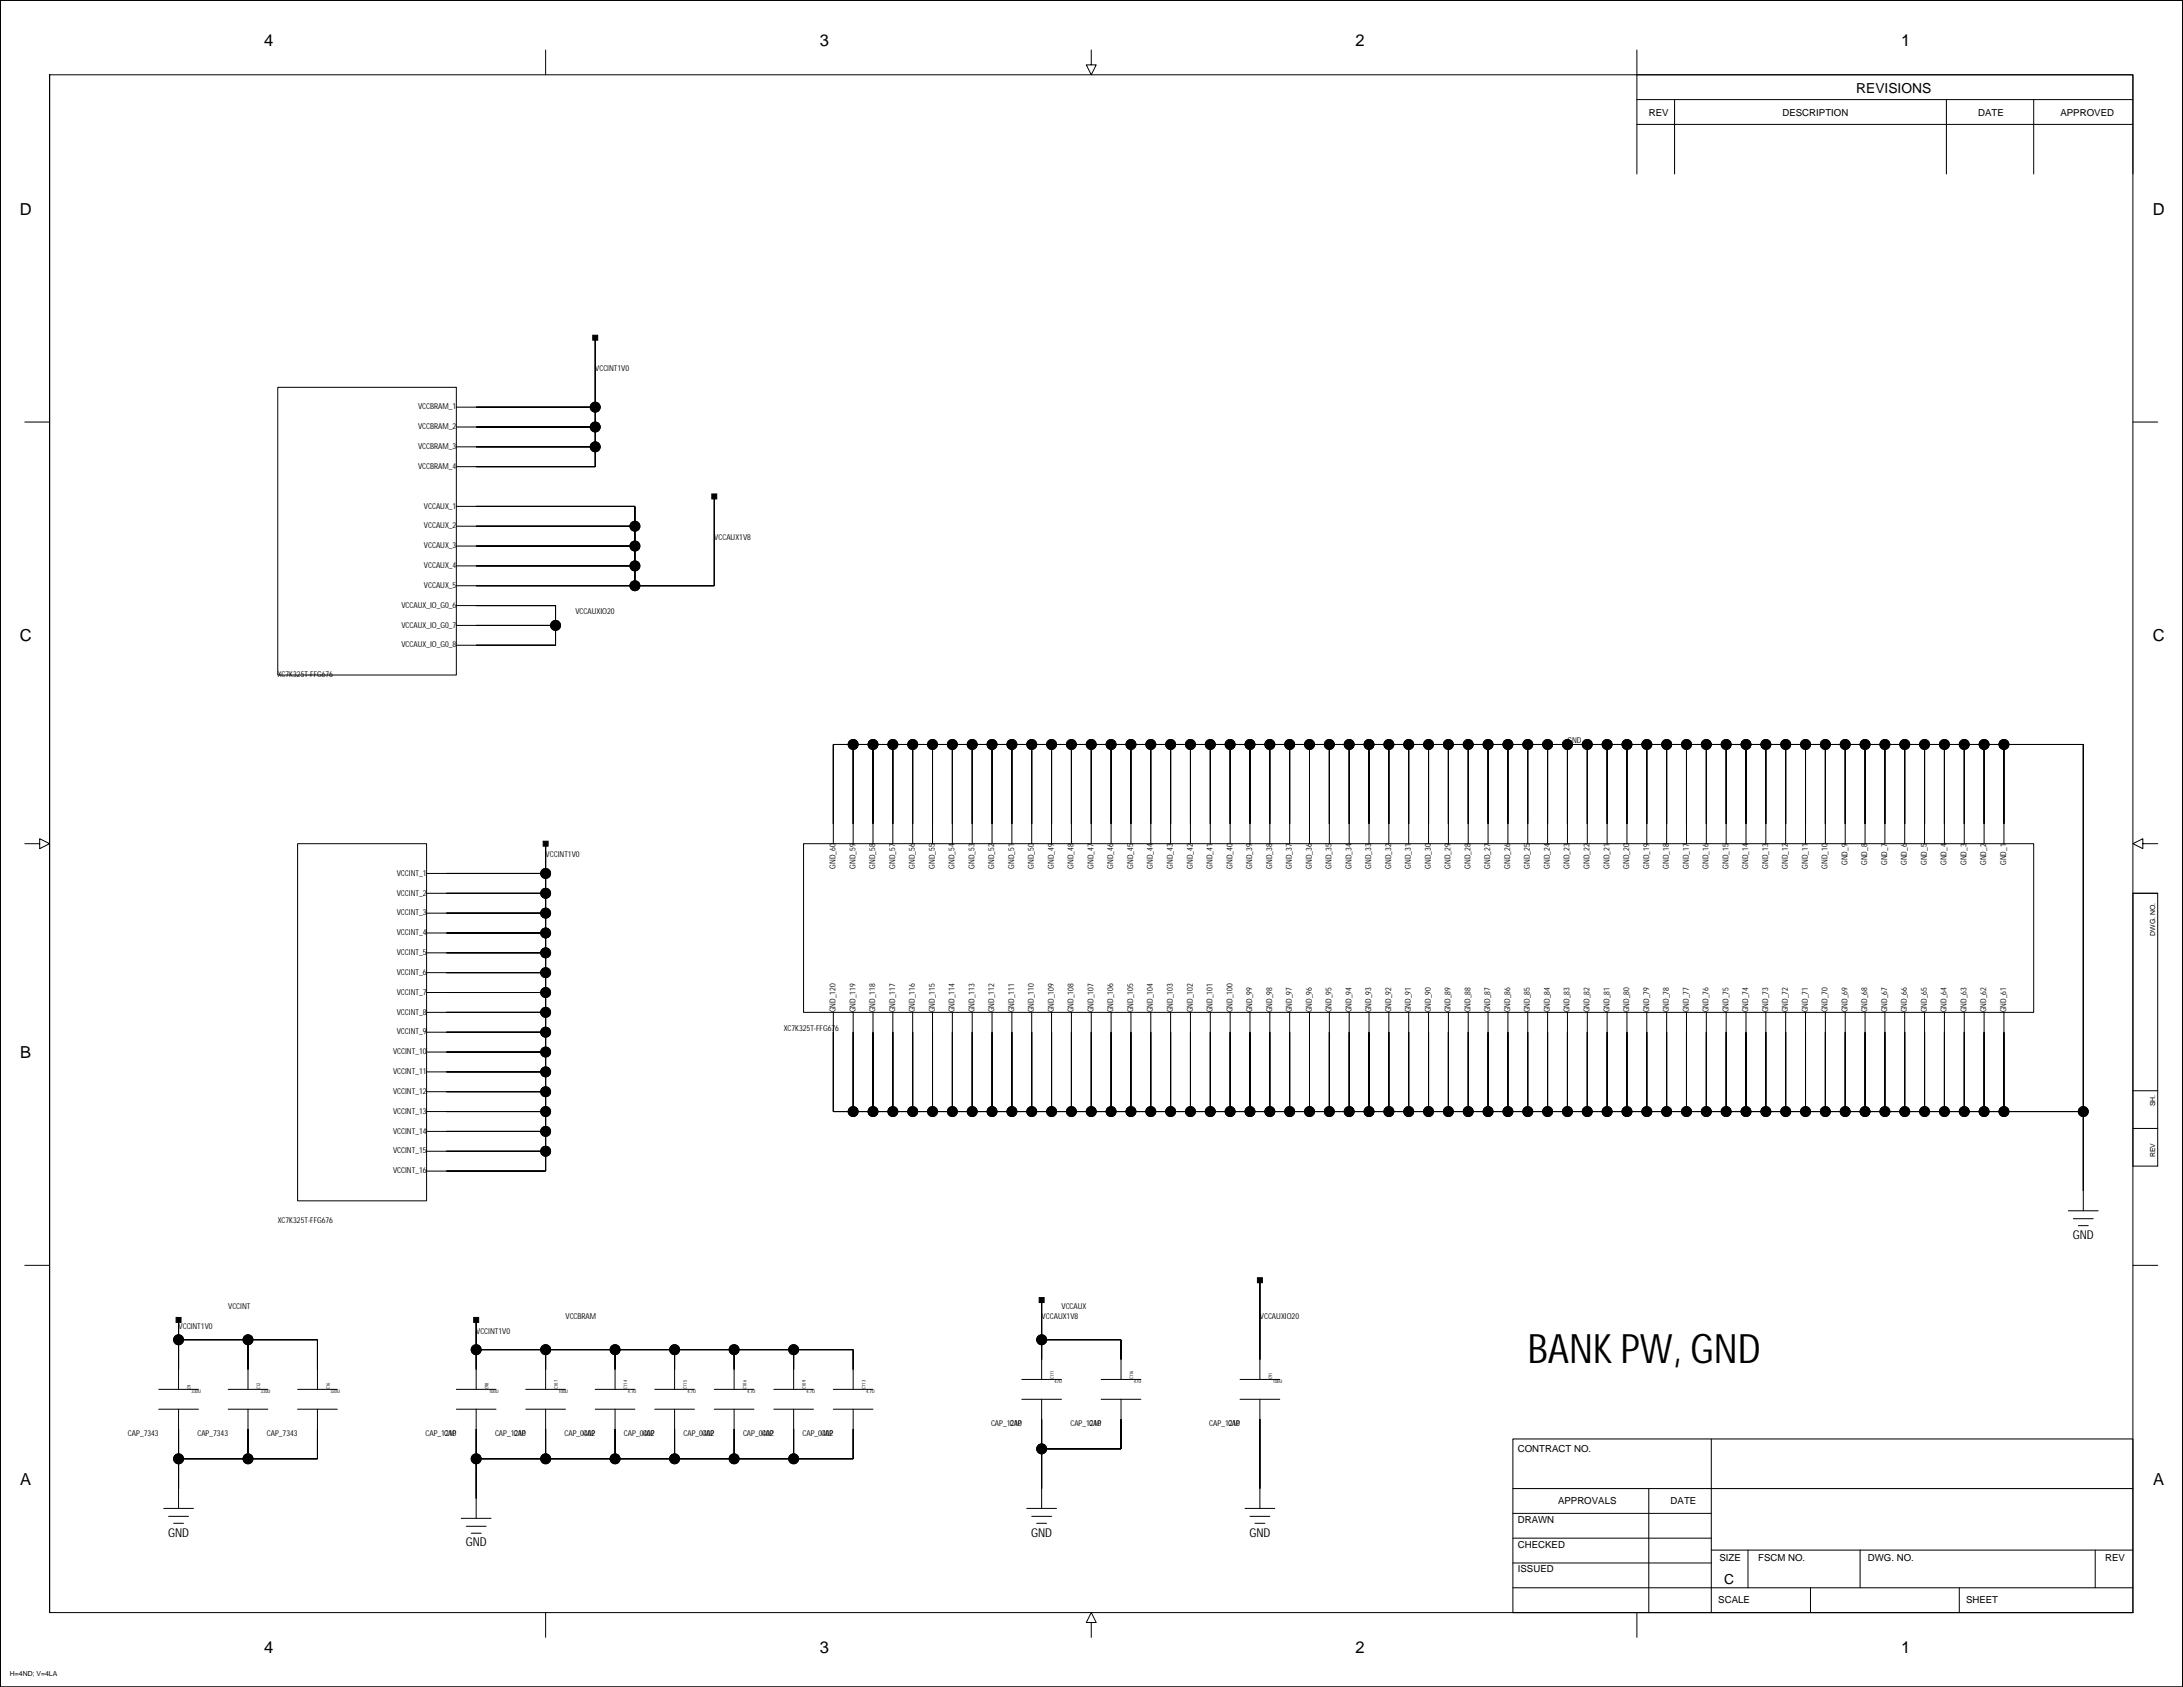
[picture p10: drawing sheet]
<svg xmlns="http://www.w3.org/2000/svg" width="559mm" height="432mm" viewBox="0 0 559 432" stroke-linecap="round" stroke-linejoin="round" font-family="sans-serif">
<defs><g id="words">
<text font-size="10.4" x="391.1" y="348.9">BANK PW, GND</text>
<g font-size="4.2">
<text x="67.6" y="11.8">4</text>
<text x="209.8" y="11.8">3</text>
<text x="347" y="11.8">2</text>
<text x="486.6" y="11.8">1</text>
<text x="5.1" y="54.9">D</text>
<text x="551" y="54.9">D</text>
<text x="5.1" y="164.1">C</text>
<text x="551" y="164.1">C</text>
<text x="5.2" y="270.8">B</text>
<text x="5.2" y="380">A</text>
<text x="551.2" y="380">A</text>
<text x="67.6" y="423.2">4</text>
<text x="209.8" y="423.2">3</text>
<text x="347" y="423.2">2</text>
<text x="486.6" y="423.2">1</text>
</g>
<g font-size="3.5">
<text x="475.2" y="23.7">REVISIONS</text>
<text x="441.4" y="405.5">C</text>
</g>
<g font-size="3.1">
<text x="530.6" y="317.1">GND</text>
<text x="43" y="393.3">GND</text>
<text x="119.2" y="395.8">GND</text>
<text x="263.9" y="393.3">GND</text>
<text x="319.8" y="393.3">GND</text>
</g>
<g font-size="2.5">
<text x="422.1" y="29.7">REV</text>
<text x="456.3" y="29.7">DESCRIPTION</text>
<text x="506.4" y="29.7">DATE</text>
<text x="527.4" y="29.7">APPROVED</text>
<text x="388.5" y="371.7">CONTRACT NO.</text>
<text x="388.5" y="389.8">DRAWN</text>
<text x="398.8" y="384.9">APPROVALS</text>
<text x="427.6" y="384.9">DATE</text>
<text x="388.5" y="396.1">CHECKED</text>
<text x="440.1" y="399.7">SIZE</text>
<text x="450" y="399.7">FSCM NO.</text>
<text x="478.1" y="399.7">DWG. NO.</text>
<text x="538.9" y="399.7">REV</text>
<text x="388.5" y="402.5">ISSUED</text>
<text x="439.8" y="410.3">SCALE</text>
<text x="503.3" y="410.3">SHEET</text>
</g>
<g font-size="2.1">
<text x="152.4" y="95">VCCINT1V0</text>
<text x="107" y="104.8">VCCBRAM_1</text>
<text x="107" y="109.9">VCCBRAM_2</text>
<text x="107" y="114.9">VCCBRAM_3</text>
<text x="107" y="120">VCCBRAM_4</text>
<text x="108.5" y="130.2">VCCAUX_1</text>
<text x="108.5" y="135.3">VCCAUX_2</text>
<text x="108.5" y="140.3">VCCAUX_3</text>
<text x="182.8" y="138.2">VCCAUX1V8</text>
<text x="108.5" y="145.4">VCCAUX_4</text>
<text x="102.7" y="155.6">VCCAUX_IO_G0_6</text>
<text x="108.5" y="150.5">VCCAUX_5</text>
<text x="102.7" y="160.6">VCCAUX_IO_G0_7</text>
<text x="147.3" y="157.2">VCCAUXIO20</text>
<text x="102.7" y="165.7">VCCAUX_IO_G0_8</text>
<text x="71.1" y="173.3">XC7K325T-FFG676</text>
<text x="401.2" y="190.2">GND</text>
<text x="139.7" y="219.4">VCCINT1V0</text>
<text x="472.9" y="221.4" transform="rotate(-90 472.9 221.4)">GND_9</text>
<text x="478" y="221.4" transform="rotate(-90 478 221.4)">GND_8</text>
<text x="483.1" y="221.4" transform="rotate(-90 483.1 221.4)">GND_7</text>
<text x="488.1" y="221.4" transform="rotate(-90 488.1 221.4)">GND_6</text>
<text x="493.2" y="221.4" transform="rotate(-90 493.2 221.4)">GND_5</text>
<text x="498.3" y="221.4" transform="rotate(-90 498.3 221.4)">GND_4</text>
<text x="503.4" y="221.4" transform="rotate(-90 503.4 221.4)">GND_3</text>
<text x="508.5" y="221.4" transform="rotate(-90 508.5 221.4)">GND_2</text>
<text x="513.5" y="221.4" transform="rotate(-90 513.5 221.4)">GND_1</text>
<text x="101.6" y="224.1">VCCINT_1</text>
<text x="213.9" y="222.4" transform="rotate(-90 213.9 222.4)">GND_60</text>
<text x="219" y="222.4" transform="rotate(-90 219 222.4)">GND_59</text>
<text x="224" y="222.4" transform="rotate(-90 224 222.4)">GND_58</text>
<text x="229.1" y="222.4" transform="rotate(-90 229.1 222.4)">GND_57</text>
<text x="234.2" y="222.4" transform="rotate(-90 234.2 222.4)">GND_56</text>
<text x="239.3" y="222.4" transform="rotate(-90 239.3 222.4)">GND_55</text>
<text x="244.4" y="222.4" transform="rotate(-90 244.4 222.4)">GND_54</text>
<text x="249.4" y="222.4" transform="rotate(-90 249.4 222.4)">GND_53</text>
<text x="254.5" y="222.4" transform="rotate(-90 254.5 222.4)">GND_52</text>
<text x="259.6" y="222.4" transform="rotate(-90 259.6 222.4)">GND_51</text>
<text x="264.7" y="222.4" transform="rotate(-90 264.7 222.4)">GND_50</text>
<text x="269.7" y="222.4" transform="rotate(-90 269.7 222.4)">GND_49</text>
<text x="274.8" y="222.4" transform="rotate(-90 274.8 222.4)">GND_48</text>
<text x="279.9" y="222.4" transform="rotate(-90 279.9 222.4)">GND_47</text>
<text x="285" y="222.4" transform="rotate(-90 285 222.4)">GND_46</text>
<text x="290.1" y="222.4" transform="rotate(-90 290.1 222.4)">GND_45</text>
<text x="295.1" y="222.4" transform="rotate(-90 295.1 222.4)">GND_44</text>
<text x="300.2" y="222.4" transform="rotate(-90 300.2 222.4)">GND_43</text>
<text x="305.3" y="222.4" transform="rotate(-90 305.3 222.4)">GND_42</text>
<text x="310.4" y="222.4" transform="rotate(-90 310.4 222.4)">GND_41</text>
<text x="315.5" y="222.4" transform="rotate(-90 315.5 222.4)">GND_40</text>
<text x="320.5" y="222.4" transform="rotate(-90 320.5 222.4)">GND_39</text>
<text x="325.6" y="222.4" transform="rotate(-90 325.6 222.4)">GND_38</text>
<text x="330.7" y="222.4" transform="rotate(-90 330.7 222.4)">GND_37</text>
<text x="335.8" y="222.4" transform="rotate(-90 335.8 222.4)">GND_36</text>
<text x="340.9" y="222.4" transform="rotate(-90 340.9 222.4)">GND_35</text>
<text x="345.9" y="222.4" transform="rotate(-90 345.9 222.4)">GND_34</text>
<text x="351" y="222.4" transform="rotate(-90 351 222.4)">GND_33</text>
<text x="356.1" y="222.4" transform="rotate(-90 356.1 222.4)">GND_32</text>
<text x="361.2" y="222.4" transform="rotate(-90 361.2 222.4)">GND_31</text>
<text x="366.2" y="222.4" transform="rotate(-90 366.2 222.4)">GND_30</text>
<text x="371.3" y="222.4" transform="rotate(-90 371.3 222.4)">GND_29</text>
<text x="376.4" y="222.4" transform="rotate(-90 376.4 222.4)">GND_28</text>
<text x="381.5" y="222.4" transform="rotate(-90 381.5 222.4)">GND_27</text>
<text x="386.6" y="222.4" transform="rotate(-90 386.6 222.4)">GND_26</text>
<text x="391.6" y="222.4" transform="rotate(-90 391.6 222.4)">GND_25</text>
<text x="396.7" y="222.4" transform="rotate(-90 396.7 222.4)">GND_24</text>
<text x="401.8" y="222.4" transform="rotate(-90 401.8 222.4)">GND_23</text>
<text x="406.9" y="222.4" transform="rotate(-90 406.9 222.4)">GND_22</text>
<text x="412" y="222.4" transform="rotate(-90 412 222.4)">GND_21</text>
<text x="417" y="222.4" transform="rotate(-90 417 222.4)">GND_20</text>
<text x="422.1" y="222.4" transform="rotate(-90 422.1 222.4)">GND_19</text>
<text x="427.2" y="222.4" transform="rotate(-90 427.2 222.4)">GND_18</text>
<text x="432.3" y="222.4" transform="rotate(-90 432.3 222.4)">GND_17</text>
<text x="437.3" y="222.4" transform="rotate(-90 437.3 222.4)">GND_16</text>
<text x="442.4" y="222.4" transform="rotate(-90 442.4 222.4)">GND_15</text>
<text x="447.5" y="222.4" transform="rotate(-90 447.5 222.4)">GND_14</text>
<text x="452.6" y="222.4" transform="rotate(-90 452.6 222.4)">GND_13</text>
<text x="457.7" y="222.4" transform="rotate(-90 457.7 222.4)">GND_12</text>
<text x="462.7" y="222.4" transform="rotate(-90 462.7 222.4)">GND_11</text>
<text x="467.8" y="222.4" transform="rotate(-90 467.8 222.4)">GND_10</text>
<text x="101.6" y="229.2">VCCINT_2</text>
<text x="101.6" y="234.3">VCCINT_3</text>
<text x="101.6" y="239.4">VCCINT_4</text>
<text x="101.6" y="244.5">VCCINT_5</text>
<text x="101.6" y="249.5">VCCINT_6</text>
<text x="101.6" y="254.6">VCCINT_7</text>
<text x="101.6" y="259.7">VCCINT_8</text>
<text x="200.6" y="263.9">XC7K325T-FFG676</text>
<text x="213.9" y="259.1" transform="rotate(-90 213.9 259.1)">GND_120</text>
<text x="219" y="259.1" transform="rotate(-90 219 259.1)">GND_119</text>
<text x="224" y="259.1" transform="rotate(-90 224 259.1)">GND_118</text>
<text x="229.1" y="259.1" transform="rotate(-90 229.1 259.1)">GND_117</text>
<text x="234.2" y="259.1" transform="rotate(-90 234.2 259.1)">GND_116</text>
<text x="239.3" y="259.1" transform="rotate(-90 239.3 259.1)">GND_115</text>
<text x="244.4" y="259.1" transform="rotate(-90 244.4 259.1)">GND_114</text>
<text x="249.4" y="259.1" transform="rotate(-90 249.4 259.1)">GND_113</text>
<text x="254.5" y="259.1" transform="rotate(-90 254.5 259.1)">GND_112</text>
<text x="259.6" y="259.1" transform="rotate(-90 259.6 259.1)">GND_111</text>
<text x="264.7" y="259.1" transform="rotate(-90 264.7 259.1)">GND_110</text>
<text x="269.7" y="259.1" transform="rotate(-90 269.7 259.1)">GND_109</text>
<text x="274.8" y="259.1" transform="rotate(-90 274.8 259.1)">GND_108</text>
<text x="279.9" y="259.1" transform="rotate(-90 279.9 259.1)">GND_107</text>
<text x="285" y="259.1" transform="rotate(-90 285 259.1)">GND_106</text>
<text x="290.1" y="259.1" transform="rotate(-90 290.1 259.1)">GND_105</text>
<text x="295.1" y="259.1" transform="rotate(-90 295.1 259.1)">GND_104</text>
<text x="300.2" y="259.1" transform="rotate(-90 300.2 259.1)">GND_103</text>
<text x="305.3" y="259.1" transform="rotate(-90 305.3 259.1)">GND_102</text>
<text x="310.4" y="259.1" transform="rotate(-90 310.4 259.1)">GND_101</text>
<text x="315.5" y="259.1" transform="rotate(-90 315.5 259.1)">GND_100</text>
<text x="320.5" y="259.1" transform="rotate(-90 320.5 259.1)">GND_99</text>
<text x="325.6" y="259.1" transform="rotate(-90 325.6 259.1)">GND_98</text>
<text x="330.7" y="259.1" transform="rotate(-90 330.7 259.1)">GND_97</text>
<text x="335.8" y="259.1" transform="rotate(-90 335.8 259.1)">GND_96</text>
<text x="340.9" y="259.1" transform="rotate(-90 340.9 259.1)">GND_95</text>
<text x="345.9" y="259.1" transform="rotate(-90 345.9 259.1)">GND_94</text>
<text x="351" y="259.1" transform="rotate(-90 351 259.1)">GND_93</text>
<text x="356.1" y="259.1" transform="rotate(-90 356.1 259.1)">GND_92</text>
<text x="361.2" y="259.1" transform="rotate(-90 361.2 259.1)">GND_91</text>
<text x="366.2" y="259.1" transform="rotate(-90 366.2 259.1)">GND_90</text>
<text x="371.3" y="259.1" transform="rotate(-90 371.3 259.1)">GND_89</text>
<text x="376.4" y="259.1" transform="rotate(-90 376.4 259.1)">GND_88</text>
<text x="381.5" y="259.1" transform="rotate(-90 381.5 259.1)">GND_87</text>
<text x="386.6" y="259.1" transform="rotate(-90 386.6 259.1)">GND_86</text>
<text x="391.6" y="259.1" transform="rotate(-90 391.6 259.1)">GND_85</text>
<text x="396.7" y="259.1" transform="rotate(-90 396.7 259.1)">GND_84</text>
<text x="401.8" y="259.1" transform="rotate(-90 401.8 259.1)">GND_83</text>
<text x="406.9" y="259.1" transform="rotate(-90 406.9 259.1)">GND_82</text>
<text x="412" y="259.1" transform="rotate(-90 412 259.1)">GND_81</text>
<text x="417" y="259.1" transform="rotate(-90 417 259.1)">GND_80</text>
<text x="422.1" y="259.1" transform="rotate(-90 422.1 259.1)">GND_79</text>
<text x="427.2" y="259.1" transform="rotate(-90 427.2 259.1)">GND_78</text>
<text x="432.3" y="259.1" transform="rotate(-90 432.3 259.1)">GND_77</text>
<text x="437.3" y="259.1" transform="rotate(-90 437.3 259.1)">GND_76</text>
<text x="442.4" y="259.1" transform="rotate(-90 442.4 259.1)">GND_75</text>
<text x="447.5" y="259.1" transform="rotate(-90 447.5 259.1)">GND_74</text>
<text x="452.6" y="259.1" transform="rotate(-90 452.6 259.1)">GND_73</text>
<text x="457.7" y="259.1" transform="rotate(-90 457.7 259.1)">GND_72</text>
<text x="462.7" y="259.1" transform="rotate(-90 462.7 259.1)">GND_71</text>
<text x="467.8" y="259.1" transform="rotate(-90 467.8 259.1)">GND_70</text>
<text x="472.9" y="259.1" transform="rotate(-90 472.9 259.1)">GND_69</text>
<text x="478" y="259.1" transform="rotate(-90 478 259.1)">GND_68</text>
<text x="483.1" y="259.1" transform="rotate(-90 483.1 259.1)">GND_67</text>
<text x="488.1" y="259.1" transform="rotate(-90 488.1 259.1)">GND_66</text>
<text x="493.2" y="259.1" transform="rotate(-90 493.2 259.1)">GND_65</text>
<text x="498.3" y="259.1" transform="rotate(-90 498.3 259.1)">GND_64</text>
<text x="503.4" y="259.1" transform="rotate(-90 503.4 259.1)">GND_63</text>
<text x="508.5" y="259.1" transform="rotate(-90 508.5 259.1)">GND_62</text>
<text x="513.5" y="259.1" transform="rotate(-90 513.5 259.1)">GND_61</text>
<text x="100.6" y="269.8">VCCINT_10</text>
<text x="101.6" y="264.8">VCCINT_9</text>
<text x="100.6" y="274.9">VCCINT_11</text>
<text x="100.6" y="280">VCCINT_12</text>
<text x="100.6" y="285.1">VCCINT_13</text>
<text x="100.6" y="290.2">VCCINT_14</text>
<text x="100.6" y="295.2">VCCINT_15</text>
<text x="100.6" y="300.3">VCCINT_16</text>
<text x="71.1" y="313">XC7K325T-FFG676</text>
<text x="58.4" y="335">VCCINT</text>
<text x="271.7" y="335">VCCAUX</text>
<text x="45.7" y="340.1">VCCINT1V0</text>
<text x="121.9" y="341.3">VCCINT1V0</text>
<text x="144.7" y="337.5">VCCBRAM</text>
<text x="266.6" y="337.5">VCCAUX1V8</text>
<text x="322.5" y="337.5">VCCAUXIO20</text>
<text x="253.7" y="364.9">CAP_1210</text>
<text x="258.5" y="364.9">CAP</text>
<text x="274" y="364.9">CAP_1210</text>
<text x="278.8" y="364.9">CAP</text>
<text x="309.6" y="364.9">CAP_1210</text>
<text x="314.3" y="364.9">CAP</text>
<text x="32.8" y="367.5">CAP_7343</text>
<text x="50.5" y="367.5">CAP_7343</text>
<text x="68.3" y="367.5">CAP_7343</text>
<text x="108.9" y="367.5">CAP_1210</text>
<text x="113.7" y="367.5">CAP</text>
<text x="126.7" y="367.5">CAP_1210</text>
<text x="131.5" y="367.5">CAP</text>
<text x="144.5" y="367.5">CAP_0402</text>
<text x="149.3" y="367.5">CAP</text>
<text x="159.7" y="367.5">CAP_0402</text>
<text x="164.5" y="367.5">CAP</text>
<text x="175" y="367.5">CAP_0402</text>
<text x="179.8" y="367.5">CAP</text>
<text x="190.2" y="367.5">CAP_0402</text>
<text x="195" y="367.5">CAP</text>
<text x="205.4" y="367.5">CAP_0402</text>
<text x="210.2" y="367.5">CAP</text>
</g>
<g font-size="1.8">
<text x="551.7" y="239.5" transform="rotate(-90 551.7 239.5)">DWG. NO.</text>
<text x="551.7" y="283.2" transform="rotate(-90 551.7 283.2)">SH.</text>
<text x="551.7" y="296.2" transform="rotate(-90 551.7 296.2)">REV</text>
<text x="2.5" y="428.9">H=4ND; V=4LA</text>
</g>
<g font-size="1.2">
<text x="269.8" y="353.1" transform="rotate(-90 269.8 353.1)">C111</text>
<text x="290.1" y="353.1" transform="rotate(-90 290.1 353.1)">C116</text>
<text x="325.6" y="353.1" transform="rotate(-90 325.6 353.1)">C91</text>
<text x="48.8" y="355.6" transform="rotate(-90 48.8 355.6)">C9</text>
<text x="49" y="356.6">330U</text>
<text x="66.6" y="355.6" transform="rotate(-90 66.6 355.6)">C12</text>
<text x="66.8" y="356.6">330U</text>
<text x="84.4" y="355.6" transform="rotate(-90 84.4 355.6)">C16</text>
<text x="84.6" y="356.6">330U</text>
<text x="125" y="355.6" transform="rotate(-90 125 355.6)">C98</text>
<text x="125.2" y="356.6">100U</text>
<text x="142.8" y="355.6" transform="rotate(-90 142.8 355.6)">C107</text>
<text x="143" y="356.6">100U</text>
<text x="160.6" y="355.6" transform="rotate(-90 160.6 355.6)">C114</text>
<text x="160.7" y="356.6">4.7U</text>
<text x="175.8" y="355.6" transform="rotate(-90 175.8 355.6)">C115</text>
<text x="176" y="356.6">4.7U</text>
<text x="191" y="355.6" transform="rotate(-90 191 355.6)">C106</text>
<text x="191.2" y="356.6">4.7U</text>
<text x="206.3" y="355.6" transform="rotate(-90 206.3 355.6)">C109</text>
<text x="206.5" y="356.6">4.7U</text>
<text x="221.5" y="355.6" transform="rotate(-90 221.5 355.6)">C113</text>
<text x="221.7" y="356.6">4.7U</text>
<text x="269.9" y="354.1">47U</text>
<text x="290.3" y="354.1">47U</text>
<text x="325.8" y="354.1">100U</text>
</g>
</g></defs>
<g fill="none" stroke="#000" stroke-width=".26">
<path d="M0 .1h558.7v431.7h-558.7zM0 .1v431.7v-431.7h558.7v431.7h-558.7M12.7 19.1v393.7v-393.7h533.3v393.7h-533.3M139.7 12.8v6.3M279.3 12.8v3.8h-1.2l1.2 2.5 1.3-2.5h-1.3M419 19.1h127v25.4M419 12.8v31.7M419 31.8h127M419 25.5h127M428.7 25.5v19M498.2 25.5v19M520.6 25.5v19"/>
<path d="M71.1 99.1h45.7v73.7h-45.7zM152.4 86.4v33.1h-35.6M6.3 108h6.4M116.8 114.4h35.6M116.8 109.3h35.6M116.8 104.2h35.6M546 108h6.3M116.8 134.7h45.7M116.8 139.8h45.7M116.8 129.6h45.7v20.3M182.8 127.1v22.8h-66M116.8 144.8h45.7"/>
<path d="M116.8 155h25.4v10.2h-25.4M116.8 160.1h25.4M218.4 190.6v25.3M223.5 190.6v25.3M228.5 190.6v25.3M233.6 190.6v25.3M238.7 190.6v25.3M243.8 190.6v25.3M248.9 190.6v25.3M253.9 190.6v25.3M259 190.6v25.3M264.1 190.6v25.3"/>
<path d="M269.2 190.6v25.3M274.3 190.6v25.3M279.3 190.6v25.3M284.4 190.6v25.3M289.5 190.6v25.3M294.6 190.6v25.3M299.7 190.6v25.3M304.7 190.6v25.3M309.8 190.6v25.3M314.9 190.6v25.3M320 190.6v25.3M325 190.6v25.3"/>
<path d="M330.1 190.6v25.3M335.2 190.6v25.3M340.3 190.6v25.3M345.4 190.6v25.3M350.4 190.6v25.3M355.5 190.6v25.3M360.6 190.6v25.3M365.7 190.6v25.3M370.8 190.6v25.3M375.8 190.6v25.3M380.9 190.6v25.3M386 190.6v25.3"/>
<path d="M391.1 190.6v25.3M396.1 190.6v25.3M401.2 190.6h.1M401.2 190.6v25.3M406.3 190.6v25.3M411.4 190.6v25.3M416.5 190.6v25.3M421.5 190.6v25.3M426.6 190.6v25.3M431.7 190.6v25.3M436.8 190.6v25.3M441.9 190.6v25.3"/>
<path d="M446.9 190.6v25.3M452 190.6v25.3M457.1 190.6v25.3M462.2 190.6v25.3M467.3 190.6v25.3M472.3 190.6v25.3M477.4 190.6v25.3M482.5 190.6v25.3M487.6 190.6v25.3M492.6 190.6v25.3M497.7 190.6v25.3M502.8 190.6v25.3"/>
<path d="M507.9 190.6v25.3M513 190.6v25.3M6.3 215.9h3.9v1.3l2.5-1.3-2.5-1.2v1.2M76.2 215.9h33v91.5h-33zM139.7 215.9v83.8h-30.5M205.7 215.9h314.9v43.2h-314.9zM213.3 215.9v-25.3h320v119.3M548.5 215.9v1.3l-2.5-1.3 2.5-1.2v1.2h3.8M109.2 228.6h30.5M109.2 223.6h30.5M109.2 233.7h30.5M109.2 238.8h30.5"/>
<path d="M546 228.6h6.3v69.9h-6.3zM546 228.6h6.3M109.2 243.9h30.5M109.2 249h30.5M109.2 254h30.5M109.2 259.1h30.5M213.3 259.1v25.4h320M218.4 259.1v25.4M223.5 259.1v25.4M228.5 259.1v25.4M233.6 259.1v25.4M238.7 259.1v25.4"/>
<path d="M243.8 259.1v25.4M248.9 259.1v25.4M253.9 259.1v25.4M259 259.1v25.4M264.1 259.1v25.4M269.2 259.1v25.4M274.3 259.1v25.4M279.3 259.1v25.4M284.4 259.1v25.4M289.5 259.1v25.4M294.6 259.1v25.4M299.7 259.1v25.4"/>
<path d="M304.7 259.1v25.4M309.8 259.1v25.4M314.9 259.1v25.4M320 259.1v25.4M325 259.1v25.4M330.1 259.1v25.4M335.2 259.1v25.4M340.3 259.1v25.4M345.4 259.1v25.4M350.4 259.1v25.4M355.5 259.1v25.4M360.6 259.1v25.4"/>
<path d="M365.7 259.1v25.4M370.8 259.1v25.4M375.8 259.1v25.4M380.9 259.1v25.4M386 259.1v25.4M391.1 259.1v25.4M396.1 259.1v25.4M401.2 259.1v25.4M406.3 259.1v25.4M411.4 259.1v25.4M416.5 259.1v25.4M421.5 259.1v25.4"/>
<path d="M426.6 259.1v25.4M431.7 259.1v25.4M436.8 259.1v25.4M441.9 259.1v25.4M446.9 259.1v25.4M452 259.1v25.4M457.1 259.1v25.4M462.2 259.1v25.4M467.3 259.1v25.4M472.3 259.1v25.4M477.4 259.1v25.4M482.5 259.1v25.4"/>
<path d="M487.6 259.1v25.4M492.6 259.1v25.4M497.7 259.1v25.4M502.8 259.1v25.4M507.9 259.1v25.4M513 259.1v25.4M109.2 264.2h30.5M109.2 269.3h30.5M109.2 274.4h30.5M109.2 279.4h30.5M546 279.2h6.3M109.2 284.5h30.5"/>
<path d="M109.2 289.6h30.5M109.2 294.7h30.5M546 288.8h6.3M529.5 309.9h7.6M530.7 311.9h5.1M532 313.7h2.5M6.3 323.9h6.4M45.7 337.8v17.8M121.9 337.8v17.8M266.6 332.8v20.3M322.5 327.7v25.4M546 323.9h6.3"/>
<path d="M40.6 355.6h10.2M45.7 342.9h35.6v12.7M58.4 355.6h10.2M63.5 342.9v12.7M76.2 355.6h10.1M116.8 355.6h10.2M121.9 345.5h96.5v10.1M134.6 355.6h10.1M139.7 345.5v10.1M152.4 355.6h10.1M157.4 345.5v10.1M167.6 355.6h10.2"/>
<path d="M172.7 345.5v10.1M182.8 355.6h10.2M187.9 345.5v10.1M198.1 355.6h10.1M203.2 345.5v10.1M213.3 355.6h10.2M261.6 353.1h10.1M261.6 358.2h10.1M266.6 358.2v27.9M266.6 342.9h20.4v10.2M281.9 353.1h10.1M281.9 358.2h10.1"/>
<path d="M287 358.2v12.7h-20.4M317.4 353.1h10.2M317.4 358.2h10.2M322.5 358.2v27.9M40.6 360.7h10.2M45.7 360.7v25.4M58.4 360.7h10.2M63.5 360.7v12.7M76.2 360.7h10.1M81.3 360.7v12.7h-35.6M116.8 360.7h10.2M121.9 360.7v27.9"/>
<path d="M134.6 360.7h10.1M139.7 360.7v12.7M152.4 360.7h10.1M157.4 360.7v12.7M167.6 360.7h10.2M172.7 360.7v12.7M182.8 360.7h10.2M187.9 360.7v12.7M198.1 360.7h10.1M203.2 360.7v12.7M213.3 360.7h10.2M218.4 360.7v12.7h-96.5"/>
<path d="M438.1 368.3v44.5M41.9 386.1h7.6M43.2 388.1h5M44.4 389.9h2.6M118.1 388.6h7.6M119.4 390.7h5M120.6 392.4h2.6M262.8 386.1h7.6M264.1 388.1h5.1M265.4 389.9h2.5M318.7 386.1h7.6M320 388.1h5"/>
<path d="M321.2 389.9h2.6M387.3 381h158.7M387.3 393.7h50.8M387.3 387.4h50.8M422.1 381v31.8M438.1 396.8h107.9M447.4 396.8v9.6M476.1 396.8v9.6M536.3 396.8v9.6M139.7 412.8v6.3M279.3 415.3h-1.2l1.2-2.5 1.3 2.5h-1.3v3.8M387.3 412.8h158.7h-158.7v-44.5h158.7v44.5"/>
<path d="M387.3 406.4h158.7M387.3 400.1h50.8M419 412.8v6.3M463.4 406.4v6.4M501.5 406.4v6.4"/>
<circle cx="152.4" cy="104.2" r="1.27"/>
<circle cx="152.4" cy="114.4" r="1.27"/>
<circle cx="152.4" cy="109.3" r="1.27"/>
<circle cx="162.5" cy="139.8" r="1.27"/>
<circle cx="162.5" cy="134.7" r="1.27"/>
<circle cx="162.5" cy="144.8" r="1.27"/>
<circle cx="162.5" cy="149.9" r="1.27"/>
<circle cx="142.2" cy="160.1" r="1.27"/>
<circle cx="218.4" cy="190.6" r="1.27"/>
<circle cx="223.5" cy="190.6" r="1.27"/>
<circle cx="228.5" cy="190.6" r="1.27"/>
<circle cx="233.6" cy="190.6" r="1.27"/>
<circle cx="238.7" cy="190.6" r="1.27"/>
<circle cx="243.8" cy="190.6" r="1.27"/>
<circle cx="248.9" cy="190.6" r="1.27"/>
<circle cx="253.9" cy="190.6" r="1.27"/>
<circle cx="259" cy="190.6" r="1.27"/>
<circle cx="264.1" cy="190.6" r="1.27"/>
<circle cx="269.2" cy="190.6" r="1.27"/>
<circle cx="274.3" cy="190.6" r="1.27"/>
<circle cx="279.3" cy="190.6" r="1.27"/>
<circle cx="284.4" cy="190.6" r="1.27"/>
<circle cx="289.5" cy="190.6" r="1.27"/>
<circle cx="294.6" cy="190.6" r="1.27"/>
<circle cx="299.7" cy="190.6" r="1.27"/>
<circle cx="304.7" cy="190.6" r="1.27"/>
<circle cx="309.8" cy="190.6" r="1.27"/>
<circle cx="314.9" cy="190.6" r="1.27"/>
<circle cx="320" cy="190.6" r="1.27"/>
<circle cx="325" cy="190.6" r="1.27"/>
<circle cx="330.1" cy="190.6" r="1.27"/>
<circle cx="335.2" cy="190.6" r="1.27"/>
<circle cx="340.3" cy="190.6" r="1.27"/>
<circle cx="345.4" cy="190.6" r="1.27"/>
<circle cx="350.4" cy="190.6" r="1.27"/>
<circle cx="355.5" cy="190.6" r="1.27"/>
<circle cx="360.6" cy="190.6" r="1.27"/>
<circle cx="365.7" cy="190.6" r="1.27"/>
<circle cx="370.8" cy="190.6" r="1.27"/>
<circle cx="375.8" cy="190.6" r="1.27"/>
<circle cx="380.9" cy="190.6" r="1.27"/>
<circle cx="386" cy="190.6" r="1.27"/>
<circle cx="391.1" cy="190.6" r="1.27"/>
<circle cx="396.1" cy="190.6" r="1.27"/>
<circle cx="401.2" cy="190.6" r="1.27"/>
<circle cx="406.3" cy="190.6" r="1.27"/>
<circle cx="411.4" cy="190.6" r="1.27"/>
<circle cx="416.5" cy="190.6" r="1.27"/>
<circle cx="421.5" cy="190.6" r="1.27"/>
<circle cx="426.6" cy="190.6" r="1.27"/>
<circle cx="431.7" cy="190.6" r="1.27"/>
<circle cx="436.8" cy="190.6" r="1.27"/>
<circle cx="441.9" cy="190.6" r="1.27"/>
<circle cx="446.9" cy="190.6" r="1.27"/>
<circle cx="452" cy="190.6" r="1.27"/>
<circle cx="457.1" cy="190.6" r="1.27"/>
<circle cx="462.2" cy="190.6" r="1.27"/>
<circle cx="467.3" cy="190.6" r="1.27"/>
<circle cx="472.3" cy="190.6" r="1.27"/>
<circle cx="477.4" cy="190.6" r="1.27"/>
<circle cx="482.5" cy="190.6" r="1.27"/>
<circle cx="487.6" cy="190.6" r="1.27"/>
<circle cx="492.6" cy="190.6" r="1.27"/>
<circle cx="497.7" cy="190.6" r="1.27"/>
<circle cx="502.8" cy="190.6" r="1.27"/>
<circle cx="507.9" cy="190.6" r="1.27"/>
<circle cx="513" cy="190.6" r="1.27"/>
<circle cx="139.7" cy="238.8" r="1.27"/>
<circle cx="139.7" cy="223.6" r="1.27"/>
<circle cx="139.7" cy="228.6" r="1.27"/>
<circle cx="139.7" cy="233.7" r="1.27"/>
<circle cx="139.7" cy="259.1" r="1.27"/>
<circle cx="139.7" cy="243.9" r="1.27"/>
<circle cx="139.7" cy="254" r="1.27"/>
<circle cx="139.7" cy="249" r="1.27"/>
<circle cx="139.7" cy="279.4" r="1.27"/>
<circle cx="139.7" cy="269.3" r="1.27"/>
<circle cx="139.7" cy="264.2" r="1.27"/>
<circle cx="139.7" cy="274.4" r="1.27"/>
<circle cx="139.7" cy="294.7" r="1.27"/>
<circle cx="139.7" cy="289.6" r="1.27"/>
<circle cx="139.7" cy="284.5" r="1.27"/>
<circle cx="218.4" cy="284.5" r="1.27"/>
<circle cx="223.5" cy="284.5" r="1.27"/>
<circle cx="228.5" cy="284.5" r="1.27"/>
<circle cx="233.6" cy="284.5" r="1.27"/>
<circle cx="238.7" cy="284.5" r="1.27"/>
<circle cx="243.8" cy="284.5" r="1.27"/>
<circle cx="248.9" cy="284.5" r="1.27"/>
<circle cx="253.9" cy="284.5" r="1.27"/>
<circle cx="259" cy="284.5" r="1.27"/>
<circle cx="264.1" cy="284.5" r="1.27"/>
<circle cx="269.2" cy="284.5" r="1.27"/>
<circle cx="274.3" cy="284.5" r="1.27"/>
<circle cx="279.3" cy="284.5" r="1.27"/>
<circle cx="284.4" cy="284.5" r="1.27"/>
<circle cx="289.5" cy="284.5" r="1.27"/>
<circle cx="294.6" cy="284.5" r="1.27"/>
<circle cx="299.7" cy="284.5" r="1.27"/>
<circle cx="304.7" cy="284.5" r="1.27"/>
<circle cx="309.8" cy="284.5" r="1.27"/>
<circle cx="314.9" cy="284.5" r="1.27"/>
<circle cx="320" cy="284.5" r="1.27"/>
<circle cx="325" cy="284.5" r="1.27"/>
<circle cx="330.1" cy="284.5" r="1.27"/>
<circle cx="335.2" cy="284.5" r="1.27"/>
<circle cx="340.3" cy="284.5" r="1.27"/>
<circle cx="345.4" cy="284.5" r="1.27"/>
<circle cx="350.4" cy="284.5" r="1.27"/>
<circle cx="355.5" cy="284.5" r="1.27"/>
<circle cx="360.6" cy="284.5" r="1.27"/>
<circle cx="365.7" cy="284.5" r="1.27"/>
<circle cx="370.8" cy="284.5" r="1.27"/>
<circle cx="375.8" cy="284.5" r="1.27"/>
<circle cx="380.9" cy="284.5" r="1.27"/>
<circle cx="386" cy="284.5" r="1.27"/>
<circle cx="391.1" cy="284.5" r="1.27"/>
<circle cx="396.1" cy="284.5" r="1.27"/>
<circle cx="401.2" cy="284.5" r="1.27"/>
<circle cx="406.3" cy="284.5" r="1.27"/>
<circle cx="411.4" cy="284.5" r="1.27"/>
<circle cx="416.5" cy="284.5" r="1.27"/>
<circle cx="421.5" cy="284.5" r="1.27"/>
<circle cx="426.6" cy="284.5" r="1.27"/>
<circle cx="431.7" cy="284.5" r="1.27"/>
<circle cx="436.8" cy="284.5" r="1.27"/>
<circle cx="441.9" cy="284.5" r="1.27"/>
<circle cx="446.9" cy="284.5" r="1.27"/>
<circle cx="452" cy="284.5" r="1.27"/>
<circle cx="457.1" cy="284.5" r="1.27"/>
<circle cx="462.2" cy="284.5" r="1.27"/>
<circle cx="467.3" cy="284.5" r="1.27"/>
<circle cx="472.3" cy="284.5" r="1.27"/>
<circle cx="477.4" cy="284.5" r="1.27"/>
<circle cx="482.5" cy="284.5" r="1.27"/>
<circle cx="487.6" cy="284.5" r="1.27"/>
<circle cx="492.6" cy="284.5" r="1.27"/>
<circle cx="497.7" cy="284.5" r="1.27"/>
<circle cx="502.8" cy="284.5" r="1.27"/>
<circle cx="507.9" cy="284.5" r="1.27"/>
<circle cx="513" cy="284.5" r="1.27"/>
<circle cx="533.3" cy="284.5" r="1.27"/>
<circle cx="45.7" cy="342.9" r="1.27"/>
<circle cx="63.5" cy="342.9" r="1.27"/>
<circle cx="121.9" cy="345.5" r="1.27"/>
<circle cx="139.7" cy="345.5" r="1.27"/>
<circle cx="157.4" cy="345.5" r="1.27"/>
<circle cx="172.7" cy="345.5" r="1.27"/>
<circle cx="187.9" cy="345.5" r="1.27"/>
<circle cx="203.2" cy="345.5" r="1.27"/>
<circle cx="266.6" cy="342.9" r="1.27"/>
<circle cx="45.7" cy="373.4" r="1.27"/>
<circle cx="63.5" cy="373.4" r="1.27"/>
<circle cx="121.9" cy="373.4" r="1.27"/>
<circle cx="139.7" cy="373.4" r="1.27"/>
<circle cx="157.4" cy="373.4" r="1.27"/>
<circle cx="172.7" cy="373.4" r="1.27"/>
<circle cx="187.9" cy="373.4" r="1.27"/>
<circle cx="203.2" cy="373.4" r="1.27"/>
<circle cx="266.6" cy="370.9" r="1.27"/>
</g>
<g fill="#000" stroke="#000" stroke-width=".26">
<path d="M151.7 85.8h1.3v1.3h-1.3z" fill-rule="evenodd"/>
<path d="M152.4 86.4v17.8z" fill-rule="evenodd"/>
<path d="M121.9 109.3h30.5z" fill-rule="evenodd"/>
<path d="M152.4 109.3v5.1z" fill-rule="evenodd"/>
<path d="M121.9 114.4h30.5z" fill-rule="evenodd"/>
<path d="M152.4 114.4v5.1z" fill-rule="evenodd"/>
<path d="M121.9 119.5h30.5z" fill-rule="evenodd"/>
<path d="M152.4 104.2v5.1z" fill-rule="evenodd"/>
<path d="M121.9 104.2h30.5z" fill-rule="evenodd"/>
<path d="M121.9 139.8h40.6z" fill-rule="evenodd"/>
<path d="M121.9 134.7h40.6z" fill-rule="evenodd"/>
<path d="M121.9 129.6h40.6z" fill-rule="evenodd"/>
<path d="M162.5 129.6v5.1z" fill-rule="evenodd"/>
<path d="M162.5 134.7v5.1z" fill-rule="evenodd"/>
<path d="M162.5 139.8v5z" fill-rule="evenodd"/>
<path d="M182.2 126.4h1.3v1.3h-1.3z" fill-rule="evenodd"/>
<path d="M182.8 127.1v22.8z" fill-rule="evenodd"/>
<path d="M142.2 155v5.1z" fill-rule="evenodd"/>
<path d="M121.9 155h20.3z" fill-rule="evenodd"/>
<path d="M121.9 149.9h40.6z" fill-rule="evenodd"/>
<path d="M121.9 144.8h40.6z" fill-rule="evenodd"/>
<path d="M162.5 144.8v5.1z" fill-rule="evenodd"/>
<path d="M162.5 149.9h20.3z" fill-rule="evenodd"/>
<path d="M121.9 160.1h20.3z" fill-rule="evenodd"/>
<path d="M121.9 165.2h20.3z" fill-rule="evenodd"/>
<path d="M142.2 160.1v5.1z" fill-rule="evenodd"/>
<path d="M213.3 190.6v20.3z" fill-rule="evenodd"/>
<path d="M218.4 190.6v20.3z" fill-rule="evenodd"/>
<path d="M213.3 190.6h5.1z" fill-rule="evenodd"/>
<path d="M223.5 190.6v20.3z" fill-rule="evenodd"/>
<path d="M218.4 190.6h5.1z" fill-rule="evenodd"/>
<path d="M228.5 190.6v20.3z" fill-rule="evenodd"/>
<path d="M223.5 190.6h5z" fill-rule="evenodd"/>
<path d="M233.6 190.6v20.3z" fill-rule="evenodd"/>
<path d="M228.5 190.6h5.1z" fill-rule="evenodd"/>
<path d="M238.7 190.6v20.3z" fill-rule="evenodd"/>
<path d="M233.6 190.6h5.1z" fill-rule="evenodd"/>
<path d="M243.8 190.6v20.3z" fill-rule="evenodd"/>
<path d="M238.7 190.6h5.1z" fill-rule="evenodd"/>
<path d="M243.8 190.6h5.1z" fill-rule="evenodd"/>
<path d="M248.9 190.6v20.3z" fill-rule="evenodd"/>
<path d="M253.9 190.6v20.3z" fill-rule="evenodd"/>
<path d="M248.9 190.6h5z" fill-rule="evenodd"/>
<path d="M259 190.6v20.3z" fill-rule="evenodd"/>
<path d="M253.9 190.6h5.1z" fill-rule="evenodd"/>
<path d="M259 190.6h5.1z" fill-rule="evenodd"/>
<path d="M264.1 190.6v20.3z" fill-rule="evenodd"/>
<path d="M269.2 190.6v20.3z" fill-rule="evenodd"/>
<path d="M264.1 190.6h5.1z" fill-rule="evenodd"/>
<path d="M274.3 190.6v20.3z" fill-rule="evenodd"/>
<path d="M269.2 190.6h5.1z" fill-rule="evenodd"/>
<path d="M279.3 190.6v20.3z" fill-rule="evenodd"/>
<path d="M274.3 190.6h5z" fill-rule="evenodd"/>
<path d="M284.4 190.6v20.3z" fill-rule="evenodd"/>
<path d="M279.3 190.6h5.1z" fill-rule="evenodd"/>
<path d="M289.5 190.6v20.3z" fill-rule="evenodd"/>
<path d="M284.4 190.6h5.1z" fill-rule="evenodd"/>
<path d="M294.6 190.6v20.3z" fill-rule="evenodd"/>
<path d="M289.5 190.6h5.1z" fill-rule="evenodd"/>
<path d="M299.7 190.6v20.3z" fill-rule="evenodd"/>
<path d="M294.6 190.6h5.1z" fill-rule="evenodd"/>
<path d="M304.7 190.6v20.3z" fill-rule="evenodd"/>
<path d="M299.7 190.6h5z" fill-rule="evenodd"/>
<path d="M309.8 190.6v20.3z" fill-rule="evenodd"/>
<path d="M304.7 190.6h5.1z" fill-rule="evenodd"/>
<path d="M314.9 190.6v20.3z" fill-rule="evenodd"/>
<path d="M309.8 190.6h5.1z" fill-rule="evenodd"/>
<path d="M320 190.6v20.3z" fill-rule="evenodd"/>
<path d="M314.9 190.6h5.1z" fill-rule="evenodd"/>
<path d="M325 190.6v20.3z" fill-rule="evenodd"/>
<path d="M320 190.6h5z" fill-rule="evenodd"/>
<path d="M330.1 190.6v20.3z" fill-rule="evenodd"/>
<path d="M325 190.6h5.1z" fill-rule="evenodd"/>
<path d="M330.1 190.6h5.1z" fill-rule="evenodd"/>
<path d="M335.2 190.6v20.3z" fill-rule="evenodd"/>
<path d="M340.3 190.6v20.3z" fill-rule="evenodd"/>
<path d="M335.2 190.6h5.1z" fill-rule="evenodd"/>
<path d="M340.3 190.6h5.1z" fill-rule="evenodd"/>
<path d="M345.4 190.6v20.3z" fill-rule="evenodd"/>
<path d="M350.4 190.6v20.3z" fill-rule="evenodd"/>
<path d="M345.4 190.6h5z" fill-rule="evenodd"/>
<path d="M355.5 190.6v20.3z" fill-rule="evenodd"/>
<path d="M350.4 190.6h5.1z" fill-rule="evenodd"/>
<path d="M360.6 190.6v20.3z" fill-rule="evenodd"/>
<path d="M355.5 190.6h5.1z" fill-rule="evenodd"/>
<path d="M365.7 190.6v20.3z" fill-rule="evenodd"/>
<path d="M360.6 190.6h5.1z" fill-rule="evenodd"/>
<path d="M370.8 190.6v20.3z" fill-rule="evenodd"/>
<path d="M365.7 190.6h5.1z" fill-rule="evenodd"/>
<path d="M375.8 190.6v20.3z" fill-rule="evenodd"/>
<path d="M370.8 190.6h5z" fill-rule="evenodd"/>
<path d="M380.9 190.6v20.3z" fill-rule="evenodd"/>
<path d="M375.8 190.6h5.1z" fill-rule="evenodd"/>
<path d="M386 190.6v20.3z" fill-rule="evenodd"/>
<path d="M380.9 190.6h5.1z" fill-rule="evenodd"/>
<path d="M391.1 190.6v20.3z" fill-rule="evenodd"/>
<path d="M386 190.6h5.1z" fill-rule="evenodd"/>
<path d="M396.1 190.6v20.3z" fill-rule="evenodd"/>
<path d="M391.1 190.6h5z" fill-rule="evenodd"/>
<path d="M400.6 189.9h1.3v1.3h-1.3z" fill-rule="evenodd"/>
<path d="M396.1 190.6h5.1z" fill-rule="evenodd"/>
<path d="M401.2 190.6v20.3z" fill-rule="evenodd"/>
<path d="M406.3 190.6v20.3z" fill-rule="evenodd"/>
<path d="M401.2 190.6h5.1z" fill-rule="evenodd"/>
<path d="M411.4 190.6v20.3z" fill-rule="evenodd"/>
<path d="M406.3 190.6h5.1z" fill-rule="evenodd"/>
<path d="M416.5 190.6v20.3z" fill-rule="evenodd"/>
<path d="M411.4 190.6h5.1z" fill-rule="evenodd"/>
<path d="M421.5 190.6v20.3z" fill-rule="evenodd"/>
<path d="M416.5 190.6h5z" fill-rule="evenodd"/>
<path d="M426.6 190.6v20.3z" fill-rule="evenodd"/>
<path d="M421.5 190.6h5.1z" fill-rule="evenodd"/>
<path d="M431.7 190.6v20.3z" fill-rule="evenodd"/>
<path d="M431.7 190.6h5.1z" fill-rule="evenodd"/>
<path d="M426.6 190.6h5.1z" fill-rule="evenodd"/>
<path d="M436.8 190.6v20.3z" fill-rule="evenodd"/>
<path d="M441.9 190.6v20.3z" fill-rule="evenodd"/>
<path d="M436.8 190.6h5.1z" fill-rule="evenodd"/>
<path d="M446.9 190.6v20.3z" fill-rule="evenodd"/>
<path d="M441.9 190.6h5z" fill-rule="evenodd"/>
<path d="M452 190.6v20.3z" fill-rule="evenodd"/>
<path d="M446.9 190.6h5.1z" fill-rule="evenodd"/>
<path d="M457.1 190.6v20.3z" fill-rule="evenodd"/>
<path d="M452 190.6h5.1z" fill-rule="evenodd"/>
<path d="M462.2 190.6v20.3z" fill-rule="evenodd"/>
<path d="M457.1 190.6h5.1z" fill-rule="evenodd"/>
<path d="M467.3 190.6v20.3z" fill-rule="evenodd"/>
<path d="M462.2 190.6h5.1z" fill-rule="evenodd"/>
<path d="M472.3 190.6v20.3z" fill-rule="evenodd"/>
<path d="M467.3 190.6h5z" fill-rule="evenodd"/>
<path d="M477.4 190.6v20.3z" fill-rule="evenodd"/>
<path d="M472.3 190.6h5.1z" fill-rule="evenodd"/>
<path d="M482.5 190.6v20.3z" fill-rule="evenodd"/>
<path d="M477.4 190.6h5.1z" fill-rule="evenodd"/>
<path d="M487.6 190.6v20.3z" fill-rule="evenodd"/>
<path d="M482.5 190.6h5.1z" fill-rule="evenodd"/>
<path d="M492.6 190.6v20.3z" fill-rule="evenodd"/>
<path d="M487.6 190.6h5z" fill-rule="evenodd"/>
<path d="M497.7 190.6v20.3z" fill-rule="evenodd"/>
<path d="M492.6 190.6h5.1z" fill-rule="evenodd"/>
<path d="M502.8 190.6v20.3z" fill-rule="evenodd"/>
<path d="M497.7 190.6h5.1z" fill-rule="evenodd"/>
<path d="M507.9 190.6v20.3z" fill-rule="evenodd"/>
<path d="M502.8 190.6h5.1z" fill-rule="evenodd"/>
<path d="M513 190.6v20.3z" fill-rule="evenodd"/>
<path d="M507.9 190.6h5.1z" fill-rule="evenodd"/>
<path d="M533.3 190.6v93.9z" fill-rule="evenodd"/>
<path d="M513 190.6h20.3z" fill-rule="evenodd"/>
<path d="M139 215.3h1.3v1.3h-1.3z" fill-rule="evenodd"/>
<path d="M139.7 215.9v7.7z" fill-rule="evenodd"/>
<path d="M114.3 223.6h25.4z" fill-rule="evenodd"/>
<path d="M139.7 223.6v5z" fill-rule="evenodd"/>
<path d="M114.3 238.8h25.4z" fill-rule="evenodd"/>
<path d="M139.7 238.8v5.1z" fill-rule="evenodd"/>
<path d="M114.3 233.7h25.4z" fill-rule="evenodd"/>
<path d="M139.7 233.7v5.1z" fill-rule="evenodd"/>
<path d="M114.3 228.6h25.4z" fill-rule="evenodd"/>
<path d="M139.7 228.6v5.1z" fill-rule="evenodd"/>
<path d="M114.3 259.1h25.4z" fill-rule="evenodd"/>
<path d="M139.7 259.1v5.1z" fill-rule="evenodd"/>
<path d="M114.3 254h25.4z" fill-rule="evenodd"/>
<path d="M139.7 254v5.1z" fill-rule="evenodd"/>
<path d="M114.3 249h25.4z" fill-rule="evenodd"/>
<path d="M139.7 249v5z" fill-rule="evenodd"/>
<path d="M114.3 243.9h25.4z" fill-rule="evenodd"/>
<path d="M139.7 243.9v5.1z" fill-rule="evenodd"/>
<path d="M114.3 279.4h25.4z" fill-rule="evenodd"/>
<path d="M139.7 279.4v5.1z" fill-rule="evenodd"/>
<path d="M114.3 274.4h25.4z" fill-rule="evenodd"/>
<path d="M139.7 274.4v5z" fill-rule="evenodd"/>
<path d="M114.3 269.3h25.4z" fill-rule="evenodd"/>
<path d="M139.7 269.3v5.1z" fill-rule="evenodd"/>
<path d="M114.3 264.2h25.4z" fill-rule="evenodd"/>
<path d="M139.7 264.2v5.1z" fill-rule="evenodd"/>
<path d="M213.3 264.2v20.3z" fill-rule="evenodd"/>
<path d="M218.4 264.2v20.3z" fill-rule="evenodd"/>
<path d="M223.5 264.2v20.3z" fill-rule="evenodd"/>
<path d="M228.5 264.2v20.3z" fill-rule="evenodd"/>
<path d="M233.6 264.2v20.3z" fill-rule="evenodd"/>
<path d="M238.7 264.2v20.3z" fill-rule="evenodd"/>
<path d="M243.8 264.2v20.3z" fill-rule="evenodd"/>
<path d="M248.9 264.2v20.3z" fill-rule="evenodd"/>
<path d="M253.9 264.2v20.3z" fill-rule="evenodd"/>
<path d="M259 264.2v20.3z" fill-rule="evenodd"/>
<path d="M264.1 264.2v20.3z" fill-rule="evenodd"/>
<path d="M269.2 264.2v20.3z" fill-rule="evenodd"/>
<path d="M274.3 264.2v20.3z" fill-rule="evenodd"/>
<path d="M279.3 264.2v20.3z" fill-rule="evenodd"/>
<path d="M284.4 264.2v20.3z" fill-rule="evenodd"/>
<path d="M289.5 264.2v20.3z" fill-rule="evenodd"/>
<path d="M294.6 264.2v20.3z" fill-rule="evenodd"/>
<path d="M299.7 264.2v20.3z" fill-rule="evenodd"/>
<path d="M304.7 264.2v20.3z" fill-rule="evenodd"/>
<path d="M309.8 264.2v20.3z" fill-rule="evenodd"/>
<path d="M314.9 264.2v20.3z" fill-rule="evenodd"/>
<path d="M320 264.2v20.3z" fill-rule="evenodd"/>
<path d="M325 264.2v20.3z" fill-rule="evenodd"/>
<path d="M330.1 264.2v20.3z" fill-rule="evenodd"/>
<path d="M335.2 264.2v20.3z" fill-rule="evenodd"/>
<path d="M340.3 264.2v20.3z" fill-rule="evenodd"/>
<path d="M345.4 264.2v20.3z" fill-rule="evenodd"/>
<path d="M350.4 264.2v20.3z" fill-rule="evenodd"/>
<path d="M355.5 264.2v20.3z" fill-rule="evenodd"/>
<path d="M360.6 264.2v20.3z" fill-rule="evenodd"/>
<path d="M365.7 264.2v20.3z" fill-rule="evenodd"/>
<path d="M370.8 264.2v20.3z" fill-rule="evenodd"/>
<path d="M375.8 264.2v20.3z" fill-rule="evenodd"/>
<path d="M380.9 264.2v20.3z" fill-rule="evenodd"/>
<path d="M386 264.2v20.3z" fill-rule="evenodd"/>
<path d="M391.1 264.2v20.3z" fill-rule="evenodd"/>
<path d="M396.1 264.2v20.3z" fill-rule="evenodd"/>
<path d="M401.2 264.2v20.3z" fill-rule="evenodd"/>
<path d="M406.3 264.2v20.3z" fill-rule="evenodd"/>
<path d="M411.4 264.2v20.3z" fill-rule="evenodd"/>
<path d="M416.5 264.2v20.3z" fill-rule="evenodd"/>
<path d="M421.5 264.2v20.3z" fill-rule="evenodd"/>
<path d="M426.6 264.2v20.3z" fill-rule="evenodd"/>
<path d="M431.7 264.2v20.3z" fill-rule="evenodd"/>
<path d="M436.8 264.2v20.3z" fill-rule="evenodd"/>
<path d="M441.9 264.2v20.3z" fill-rule="evenodd"/>
<path d="M446.9 264.2v20.3z" fill-rule="evenodd"/>
<path d="M452 264.2v20.3z" fill-rule="evenodd"/>
<path d="M457.1 264.2v20.3z" fill-rule="evenodd"/>
<path d="M462.2 264.2v20.3z" fill-rule="evenodd"/>
<path d="M467.3 264.2v20.3z" fill-rule="evenodd"/>
<path d="M472.3 264.2v20.3z" fill-rule="evenodd"/>
<path d="M477.4 264.2v20.3z" fill-rule="evenodd"/>
<path d="M482.5 264.2v20.3z" fill-rule="evenodd"/>
<path d="M487.6 264.2v20.3z" fill-rule="evenodd"/>
<path d="M492.6 264.2v20.3z" fill-rule="evenodd"/>
<path d="M497.7 264.2v20.3z" fill-rule="evenodd"/>
<path d="M502.8 264.2v20.3z" fill-rule="evenodd"/>
<path d="M507.9 264.2v20.3z" fill-rule="evenodd"/>
<path d="M513 264.2v20.3z" fill-rule="evenodd"/>
<path d="M114.3 294.7h25.4z" fill-rule="evenodd"/>
<path d="M139.7 294.7v5z" fill-rule="evenodd"/>
<path d="M114.3 289.6h25.4z" fill-rule="evenodd"/>
<path d="M139.7 289.6v5.1z" fill-rule="evenodd"/>
<path d="M114.3 284.5h25.4z" fill-rule="evenodd"/>
<path d="M139.7 284.5v5.1z" fill-rule="evenodd"/>
<path d="M114.3 299.7h25.4z" fill-rule="evenodd"/>
<path d="M213.3 284.5h5.1z" fill-rule="evenodd"/>
<path d="M218.4 284.5h5.1z" fill-rule="evenodd"/>
<path d="M223.5 284.5h5z" fill-rule="evenodd"/>
<path d="M228.5 284.5h5.1z" fill-rule="evenodd"/>
<path d="M233.6 284.5h5.1z" fill-rule="evenodd"/>
<path d="M238.7 284.5h5.1z" fill-rule="evenodd"/>
<path d="M243.8 284.5h5.1z" fill-rule="evenodd"/>
<path d="M248.9 284.5h5z" fill-rule="evenodd"/>
<path d="M253.9 284.5h5.1z" fill-rule="evenodd"/>
<path d="M259 284.5h5.1z" fill-rule="evenodd"/>
<path d="M264.1 284.5h5.1z" fill-rule="evenodd"/>
<path d="M269.2 284.5h5.1z" fill-rule="evenodd"/>
<path d="M274.3 284.5h5z" fill-rule="evenodd"/>
<path d="M279.3 284.5h5.1z" fill-rule="evenodd"/>
<path d="M284.4 284.5h5.1z" fill-rule="evenodd"/>
<path d="M289.5 284.5h5.1z" fill-rule="evenodd"/>
<path d="M294.6 284.5h5.1z" fill-rule="evenodd"/>
<path d="M299.7 284.5h5z" fill-rule="evenodd"/>
<path d="M304.7 284.5h5.1z" fill-rule="evenodd"/>
<path d="M309.8 284.5h5.1z" fill-rule="evenodd"/>
<path d="M314.9 284.5h5.1z" fill-rule="evenodd"/>
<path d="M320 284.5h5z" fill-rule="evenodd"/>
<path d="M325 284.5h5.1z" fill-rule="evenodd"/>
<path d="M330.1 284.5h5.1z" fill-rule="evenodd"/>
<path d="M335.2 284.5h5.1z" fill-rule="evenodd"/>
<path d="M340.3 284.5h5.1z" fill-rule="evenodd"/>
<path d="M345.4 284.5h5z" fill-rule="evenodd"/>
<path d="M350.4 284.5h5.1z" fill-rule="evenodd"/>
<path d="M355.5 284.5h5.1z" fill-rule="evenodd"/>
<path d="M360.6 284.5h5.1z" fill-rule="evenodd"/>
<path d="M365.7 284.5h5.1z" fill-rule="evenodd"/>
<path d="M370.8 284.5h5z" fill-rule="evenodd"/>
<path d="M375.8 284.5h5.1z" fill-rule="evenodd"/>
<path d="M380.9 284.5h5.1z" fill-rule="evenodd"/>
<path d="M386 284.5h5.1z" fill-rule="evenodd"/>
<path d="M391.1 284.5h5z" fill-rule="evenodd"/>
<path d="M396.1 284.5h5.1z" fill-rule="evenodd"/>
<path d="M401.2 284.5h5.1z" fill-rule="evenodd"/>
<path d="M406.3 284.5h5.1z" fill-rule="evenodd"/>
<path d="M411.4 284.5h5.1z" fill-rule="evenodd"/>
<path d="M416.5 284.5h5z" fill-rule="evenodd"/>
<path d="M421.5 284.5h5.1z" fill-rule="evenodd"/>
<path d="M426.6 284.5h5.1z" fill-rule="evenodd"/>
<path d="M431.7 284.5h5.1z" fill-rule="evenodd"/>
<path d="M436.8 284.5h5.1z" fill-rule="evenodd"/>
<path d="M441.9 284.5h5z" fill-rule="evenodd"/>
<path d="M446.9 284.5h5.1z" fill-rule="evenodd"/>
<path d="M452 284.5h5.1z" fill-rule="evenodd"/>
<path d="M457.1 284.5h5.1z" fill-rule="evenodd"/>
<path d="M462.2 284.5h5.1z" fill-rule="evenodd"/>
<path d="M467.3 284.5h5z" fill-rule="evenodd"/>
<path d="M472.3 284.5h5.1z" fill-rule="evenodd"/>
<path d="M477.4 284.5h5.1z" fill-rule="evenodd"/>
<path d="M482.5 284.5h5.1z" fill-rule="evenodd"/>
<path d="M487.6 284.5h5z" fill-rule="evenodd"/>
<path d="M492.6 284.5h5.1z" fill-rule="evenodd"/>
<path d="M497.7 284.5h5.1z" fill-rule="evenodd"/>
<path d="M502.8 284.5h5.1z" fill-rule="evenodd"/>
<path d="M507.9 284.5h5.1z" fill-rule="evenodd"/>
<path d="M533.3 284.5v20.3z" fill-rule="evenodd"/>
<path d="M513 284.5h20.3z" fill-rule="evenodd"/>
<path d="M45.1 337.2h1.2v1.3h-1.2z" fill-rule="evenodd"/>
<path d="M45.7 337.8v5.1z" fill-rule="evenodd"/>
<path d="M121.3 337.2h1.2v1.3h-1.2z" fill-rule="evenodd"/>
<path d="M121.9 337.8v7.7z" fill-rule="evenodd"/>
<path d="M266 332.1h1.3v1.3h-1.3z" fill-rule="evenodd"/>
<path d="M266.6 332.8v10.1z" fill-rule="evenodd"/>
<path d="M321.9 327h1.2v1.3h-1.2z" fill-rule="evenodd"/>
<path d="M322.5 327.7v20.3z" fill-rule="evenodd"/>
<path d="M45.7 342.9v7.6z" fill-rule="evenodd"/>
<path d="M63.5 342.9v7.6z" fill-rule="evenodd"/>
<path d="M45.7 342.9h17.8z" fill-rule="evenodd"/>
<path d="M81.3 342.9v7.6z" fill-rule="evenodd"/>
<path d="M63.5 342.9h17.8z" fill-rule="evenodd"/>
<path d="M121.9 345.5v5z" fill-rule="evenodd"/>
<path d="M139.7 345.5v5z" fill-rule="evenodd"/>
<path d="M121.9 345.5h17.8z" fill-rule="evenodd"/>
<path d="M157.4 345.5v5z" fill-rule="evenodd"/>
<path d="M139.7 345.5h17.7z" fill-rule="evenodd"/>
<path d="M172.7 345.5v5z" fill-rule="evenodd"/>
<path d="M157.4 345.5h15.3z" fill-rule="evenodd"/>
<path d="M187.9 345.5v5z" fill-rule="evenodd"/>
<path d="M172.7 345.5h15.2z" fill-rule="evenodd"/>
<path d="M203.2 345.5v5z" fill-rule="evenodd"/>
<path d="M187.9 345.5h15.3z" fill-rule="evenodd"/>
<path d="M218.4 345.5v5z" fill-rule="evenodd"/>
<path d="M203.2 345.5h15.2z" fill-rule="evenodd"/>
<path d="M266.6 342.9v5.1z" fill-rule="evenodd"/>
<path d="M266.6 342.9h20.4z" fill-rule="evenodd"/>
<path d="M287 342.9v5.1z" fill-rule="evenodd"/>
<path d="M45.7 373.4v7.6z" fill-rule="evenodd"/>
<path d="M45.7 365.8v7.6z" fill-rule="evenodd"/>
<path d="M63.5 365.8v7.6z" fill-rule="evenodd"/>
<path d="M45.7 373.4h17.8z" fill-rule="evenodd"/>
<path d="M81.3 365.8v7.6z" fill-rule="evenodd"/>
<path d="M63.5 373.4h17.8z" fill-rule="evenodd"/>
<path d="M121.9 373.4v10.2z" fill-rule="evenodd"/>
<path d="M121.9 365.8v7.6z" fill-rule="evenodd"/>
<path d="M139.7 365.8v7.6z" fill-rule="evenodd"/>
<path d="M121.9 373.4h17.8z" fill-rule="evenodd"/>
<path d="M139.7 373.4h17.7z" fill-rule="evenodd"/>
<path d="M157.4 365.8v7.6z" fill-rule="evenodd"/>
<path d="M172.7 365.8v7.6z" fill-rule="evenodd"/>
<path d="M157.4 373.4h15.3z" fill-rule="evenodd"/>
<path d="M187.9 365.8v7.6z" fill-rule="evenodd"/>
<path d="M172.7 373.4h15.2z" fill-rule="evenodd"/>
<path d="M203.2 365.8v7.6z" fill-rule="evenodd"/>
<path d="M187.9 373.4h15.3z" fill-rule="evenodd"/>
<path d="M203.2 373.4h15.2z" fill-rule="evenodd"/>
<path d="M218.4 365.8v7.6z" fill-rule="evenodd"/>
<path d="M266.6 370.9v10.1z" fill-rule="evenodd"/>
<path d="M266.6 363.2v7.7z" fill-rule="evenodd"/>
<path d="M287 363.2v7.7z" fill-rule="evenodd"/>
<path d="M266.6 370.9h20.4z" fill-rule="evenodd"/>
<path d="M322.5 363.2v17.8z" fill-rule="evenodd"/>
<circle cx="152.4" cy="104.2" r="1.27"/>
<circle cx="152.4" cy="114.4" r="1.27"/>
<circle cx="152.4" cy="109.3" r="1.27"/>
<circle cx="162.5" cy="139.8" r="1.27"/>
<circle cx="162.5" cy="134.7" r="1.27"/>
<circle cx="162.5" cy="144.8" r="1.27"/>
<circle cx="162.5" cy="149.9" r="1.27"/>
<circle cx="142.2" cy="160.1" r="1.27"/>
<circle cx="218.4" cy="190.6" r="1.27"/>
<circle cx="223.5" cy="190.6" r="1.27"/>
<circle cx="228.5" cy="190.6" r="1.27"/>
<circle cx="233.6" cy="190.6" r="1.27"/>
<circle cx="238.7" cy="190.6" r="1.27"/>
<circle cx="243.8" cy="190.6" r="1.27"/>
<circle cx="248.9" cy="190.6" r="1.27"/>
<circle cx="253.9" cy="190.6" r="1.27"/>
<circle cx="259" cy="190.6" r="1.27"/>
<circle cx="264.1" cy="190.6" r="1.27"/>
<circle cx="269.2" cy="190.6" r="1.27"/>
<circle cx="274.3" cy="190.6" r="1.27"/>
<circle cx="279.3" cy="190.6" r="1.27"/>
<circle cx="284.4" cy="190.6" r="1.27"/>
<circle cx="289.5" cy="190.6" r="1.27"/>
<circle cx="294.6" cy="190.6" r="1.27"/>
<circle cx="299.7" cy="190.6" r="1.27"/>
<circle cx="304.7" cy="190.6" r="1.27"/>
<circle cx="309.8" cy="190.6" r="1.27"/>
<circle cx="314.9" cy="190.6" r="1.27"/>
<circle cx="320" cy="190.6" r="1.27"/>
<circle cx="325" cy="190.6" r="1.27"/>
<circle cx="330.1" cy="190.6" r="1.27"/>
<circle cx="335.2" cy="190.6" r="1.27"/>
<circle cx="340.3" cy="190.6" r="1.27"/>
<circle cx="345.4" cy="190.6" r="1.27"/>
<circle cx="350.4" cy="190.6" r="1.27"/>
<circle cx="355.5" cy="190.6" r="1.27"/>
<circle cx="360.6" cy="190.6" r="1.27"/>
<circle cx="365.7" cy="190.6" r="1.27"/>
<circle cx="370.8" cy="190.6" r="1.27"/>
<circle cx="375.8" cy="190.6" r="1.27"/>
<circle cx="380.9" cy="190.6" r="1.27"/>
<circle cx="386" cy="190.6" r="1.27"/>
<circle cx="391.1" cy="190.6" r="1.27"/>
<circle cx="396.1" cy="190.6" r="1.27"/>
<circle cx="401.2" cy="190.6" r="1.27"/>
<circle cx="406.3" cy="190.6" r="1.27"/>
<circle cx="411.4" cy="190.6" r="1.27"/>
<circle cx="416.5" cy="190.6" r="1.27"/>
<circle cx="421.5" cy="190.6" r="1.27"/>
<circle cx="426.6" cy="190.6" r="1.27"/>
<circle cx="431.7" cy="190.6" r="1.27"/>
<circle cx="436.8" cy="190.6" r="1.27"/>
<circle cx="441.9" cy="190.6" r="1.27"/>
<circle cx="446.9" cy="190.6" r="1.27"/>
<circle cx="452" cy="190.6" r="1.27"/>
<circle cx="457.1" cy="190.6" r="1.27"/>
<circle cx="462.2" cy="190.6" r="1.27"/>
<circle cx="467.3" cy="190.6" r="1.27"/>
<circle cx="472.3" cy="190.6" r="1.27"/>
<circle cx="477.4" cy="190.6" r="1.27"/>
<circle cx="482.5" cy="190.6" r="1.27"/>
<circle cx="487.6" cy="190.6" r="1.27"/>
<circle cx="492.6" cy="190.6" r="1.27"/>
<circle cx="497.7" cy="190.6" r="1.27"/>
<circle cx="502.8" cy="190.6" r="1.27"/>
<circle cx="507.9" cy="190.6" r="1.27"/>
<circle cx="513" cy="190.6" r="1.27"/>
<circle cx="139.7" cy="238.8" r="1.27"/>
<circle cx="139.7" cy="223.6" r="1.27"/>
<circle cx="139.7" cy="228.6" r="1.27"/>
<circle cx="139.7" cy="233.7" r="1.27"/>
<circle cx="139.7" cy="259.1" r="1.27"/>
<circle cx="139.7" cy="243.9" r="1.27"/>
<circle cx="139.7" cy="254" r="1.27"/>
<circle cx="139.7" cy="249" r="1.27"/>
<circle cx="139.7" cy="279.4" r="1.27"/>
<circle cx="139.7" cy="269.3" r="1.27"/>
<circle cx="139.7" cy="264.2" r="1.27"/>
<circle cx="139.7" cy="274.4" r="1.27"/>
<circle cx="139.7" cy="294.7" r="1.27"/>
<circle cx="139.7" cy="289.6" r="1.27"/>
<circle cx="139.7" cy="284.5" r="1.27"/>
<circle cx="218.4" cy="284.5" r="1.27"/>
<circle cx="223.5" cy="284.5" r="1.27"/>
<circle cx="228.5" cy="284.5" r="1.27"/>
<circle cx="233.6" cy="284.5" r="1.27"/>
<circle cx="238.7" cy="284.5" r="1.27"/>
<circle cx="243.8" cy="284.5" r="1.27"/>
<circle cx="248.9" cy="284.5" r="1.27"/>
<circle cx="253.9" cy="284.5" r="1.27"/>
<circle cx="259" cy="284.5" r="1.27"/>
<circle cx="264.1" cy="284.5" r="1.27"/>
<circle cx="269.2" cy="284.5" r="1.27"/>
<circle cx="274.3" cy="284.5" r="1.27"/>
<circle cx="279.3" cy="284.5" r="1.27"/>
<circle cx="284.4" cy="284.5" r="1.27"/>
<circle cx="289.5" cy="284.5" r="1.27"/>
<circle cx="294.6" cy="284.5" r="1.27"/>
<circle cx="299.7" cy="284.5" r="1.27"/>
<circle cx="304.7" cy="284.5" r="1.27"/>
<circle cx="309.8" cy="284.5" r="1.27"/>
<circle cx="314.9" cy="284.5" r="1.27"/>
<circle cx="320" cy="284.5" r="1.27"/>
<circle cx="325" cy="284.5" r="1.27"/>
<circle cx="330.1" cy="284.5" r="1.27"/>
<circle cx="335.2" cy="284.5" r="1.27"/>
<circle cx="340.3" cy="284.5" r="1.27"/>
<circle cx="345.4" cy="284.5" r="1.27"/>
<circle cx="350.4" cy="284.5" r="1.27"/>
<circle cx="355.5" cy="284.5" r="1.27"/>
<circle cx="360.6" cy="284.5" r="1.27"/>
<circle cx="365.7" cy="284.5" r="1.27"/>
<circle cx="370.8" cy="284.5" r="1.27"/>
<circle cx="375.8" cy="284.5" r="1.27"/>
<circle cx="380.9" cy="284.5" r="1.27"/>
<circle cx="386" cy="284.5" r="1.27"/>
<circle cx="391.1" cy="284.5" r="1.27"/>
<circle cx="396.1" cy="284.5" r="1.27"/>
<circle cx="401.2" cy="284.5" r="1.27"/>
<circle cx="406.3" cy="284.5" r="1.27"/>
<circle cx="411.4" cy="284.5" r="1.27"/>
<circle cx="416.5" cy="284.5" r="1.27"/>
<circle cx="421.5" cy="284.5" r="1.27"/>
<circle cx="426.6" cy="284.5" r="1.27"/>
<circle cx="431.7" cy="284.5" r="1.27"/>
<circle cx="436.8" cy="284.5" r="1.27"/>
<circle cx="441.9" cy="284.5" r="1.27"/>
<circle cx="446.9" cy="284.5" r="1.27"/>
<circle cx="452" cy="284.5" r="1.27"/>
<circle cx="457.1" cy="284.5" r="1.27"/>
<circle cx="462.2" cy="284.5" r="1.27"/>
<circle cx="467.3" cy="284.5" r="1.27"/>
<circle cx="472.3" cy="284.5" r="1.27"/>
<circle cx="477.4" cy="284.5" r="1.27"/>
<circle cx="482.5" cy="284.5" r="1.27"/>
<circle cx="487.6" cy="284.5" r="1.27"/>
<circle cx="492.6" cy="284.5" r="1.27"/>
<circle cx="497.7" cy="284.5" r="1.27"/>
<circle cx="502.8" cy="284.5" r="1.27"/>
<circle cx="507.9" cy="284.5" r="1.27"/>
<circle cx="513" cy="284.5" r="1.27"/>
<circle cx="533.3" cy="284.5" r="1.27"/>
<circle cx="45.7" cy="342.9" r="1.27"/>
<circle cx="63.5" cy="342.9" r="1.27"/>
<circle cx="121.9" cy="345.5" r="1.27"/>
<circle cx="139.7" cy="345.5" r="1.27"/>
<circle cx="157.4" cy="345.5" r="1.27"/>
<circle cx="172.7" cy="345.5" r="1.27"/>
<circle cx="187.9" cy="345.5" r="1.27"/>
<circle cx="203.2" cy="345.5" r="1.27"/>
<circle cx="266.6" cy="342.9" r="1.27"/>
<circle cx="45.7" cy="373.4" r="1.27"/>
<circle cx="63.5" cy="373.4" r="1.27"/>
<circle cx="121.9" cy="373.4" r="1.27"/>
<circle cx="139.7" cy="373.4" r="1.27"/>
<circle cx="157.4" cy="373.4" r="1.27"/>
<circle cx="172.7" cy="373.4" r="1.27"/>
<circle cx="187.9" cy="373.4" r="1.27"/>
<circle cx="203.2" cy="373.4" r="1.27"/>
<circle cx="266.6" cy="370.9" r="1.27"/>
</g>
<use href="#words"/>
</svg>
